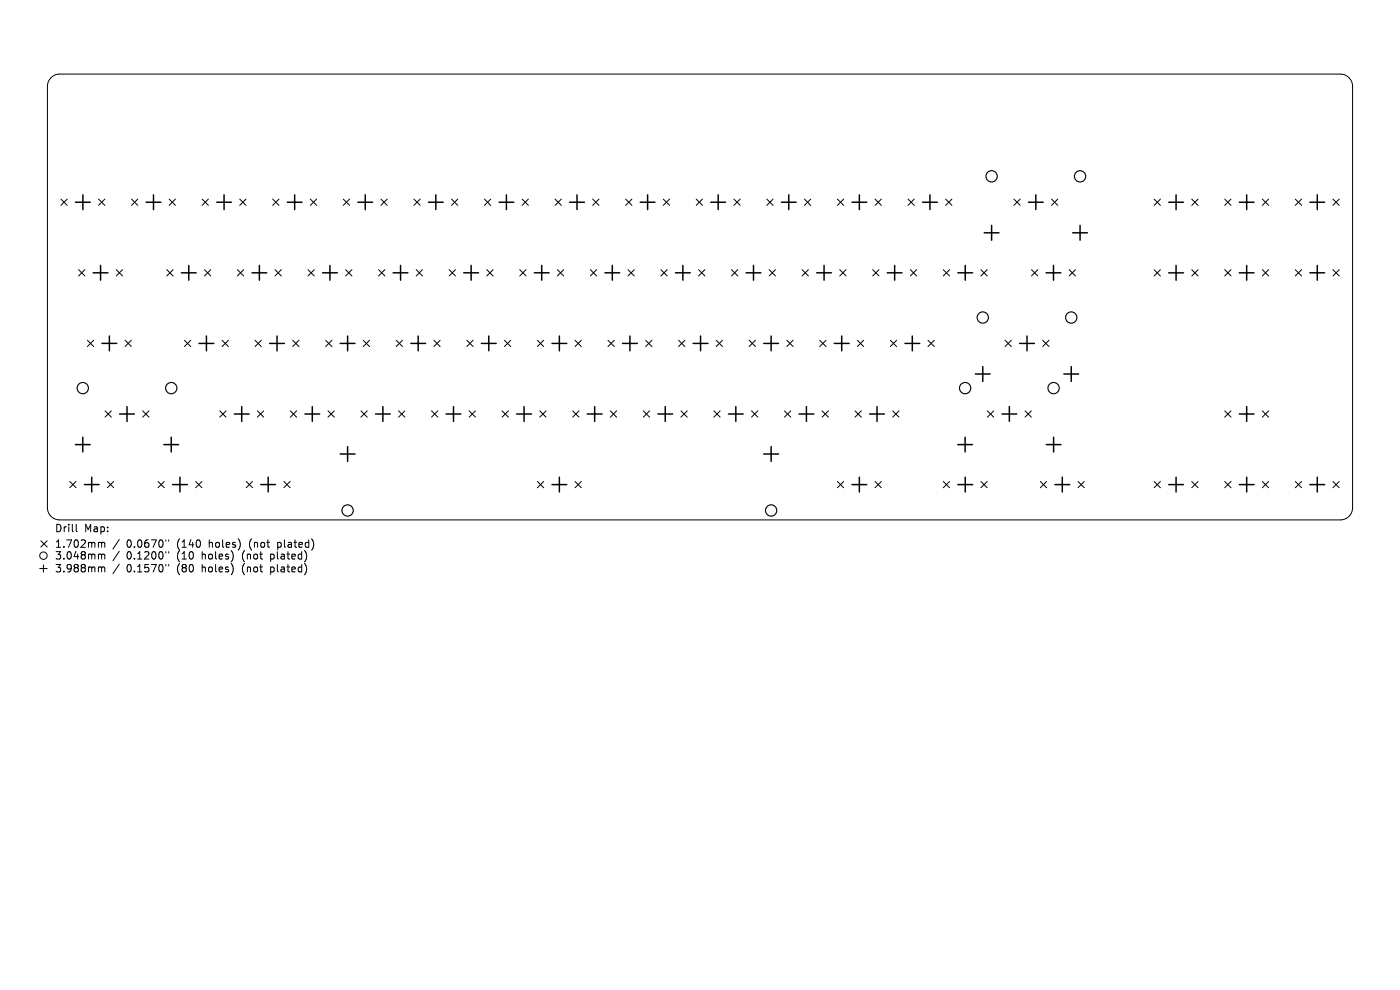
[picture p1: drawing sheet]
<svg xmlns="http://www.w3.org/2000/svg" width="297mm" height="210mm" viewBox="0 0 297 210" stroke-linecap="round" stroke-linejoin="round" font-family="sans-serif">
<defs><g id="words">
<g font-size="2.2">
<text x="11.6" y="113.1">Drill</text>
<text x="17.9" y="113.1">Map:</text>
<text x="11.6" y="116.4">1.702mm</text>
<text x="11.6" y="118.9">3.048mm</text>
<text x="26.9" y="116.4">0.0670&quot;</text>
<text x="26.9" y="118.9">0.1200&quot;</text>
<text x="37.6" y="116.4">(140</text>
<text x="37.6" y="118.9">(10</text>
<text x="43" y="118.9">holes)</text>
<text x="44.5" y="116.4">holes)</text>
<text x="51.7" y="118.9">(not</text>
<text x="53.2" y="116.4">(not</text>
<text x="57.9" y="118.9">plated)</text>
<text x="59.4" y="116.4">plated)</text>
<text x="11.6" y="121.6">3.988mm</text>
<text x="26.9" y="121.6">0.1570&quot;</text>
<text x="37.6" y="121.6">(80</text>
<text x="43" y="121.6">holes)</text>
<text x="51.7" y="121.6">(not</text>
<text x="57.9" y="121.6">plated)</text>
</g>
</g></defs>
<g fill="none" stroke="#000" stroke-width=".21">
<path d="M10.8 16.5l.8-.5 1.1-.3h271.6a2.6 2.6 0 0 1 2.6 2.6v89.4a2.6 2.6 0 0 1-2.6 2.6h-271.6a2.6 2.6 0 0 1-2.6-2.6v-89.4l.2-1.1zM12.9 42.2l1.4 1.4M14.3 42.2l-1.4 1.4M16.7 57.2l1.3 1.3M18 57.2l-1.3 1.3M20.9 42.2l1.3 1.4M22.2 42.2l-1.3 1.4M24.7 57.2l1.3 1.3M26 57.2l-1.3 1.3M27.9 42.2l1.3 1.4M29.2 42.2l-1.3 1.4M35.4 57.2l1.3 1.3"/>
<path d="M35.9 42.2l1.3 1.4M36.7 57.2l-1.3 1.3M37.2 42.2l-1.3 1.4M42.9 42.2l1.3 1.4M43.4 57.2l1.3 1.3M44.2 42.2l-1.3 1.4M44.7 57.2l-1.3 1.3M50.4 57.2l1.3 1.3M50.9 42.2l1.3 1.4M51.7 57.2l-1.3 1.3M52.2 42.2l-1.3 1.4M57.8 42.2l1.4 1.4"/>
<path d="M58.3 57.2l1.4 1.3M59.2 42.2l-1.4 1.4M59.7 57.2l-1.4 1.3M65.3 57.2l1.4 1.3M65.8 42.2l1.4 1.4M66.7 57.2l-1.4 1.3M67.2 42.2l-1.4 1.4M72.8 42.2l1.4 1.4M73.3 57.2l1.4 1.3M74.2 42.2l-1.4 1.4M74.7 57.2l-1.4 1.3M80.3 57.2l1.3 1.3"/>
<path d="M80.8 42.2l1.3 1.4M81.6 57.2l-1.3 1.3M82.1 42.2l-1.3 1.4M87.8 42.2l1.3 1.4M88.3 57.2l1.3 1.3M89.1 42.2l-1.3 1.4M89.6 57.2l-1.3 1.3M95.3 57.2l1.3 1.3M95.8 42.2l1.3 1.4M96.6 57.2l-1.3 1.3M97.1 42.2l-1.3 1.4M102.8 42.2l1.3 1.4"/>
<path d="M103.3 57.2l1.3 1.3M104.1 42.2l-1.3 1.4M104.6 57.2l-1.3 1.3M110.3 57.2l1.3 1.3M110.8 42.2l1.3 1.4M111.6 57.2l-1.3 1.3M112.1 42.2l-1.3 1.4M117.7 42.2l1.4 1.4M118.2 57.2l1.4 1.3M119.1 42.2l-1.4 1.4M119.6 57.2l-1.4 1.3M125.2 57.2l1.4 1.3"/>
<path d="M125.7 42.2l1.4 1.4M126.6 57.2l-1.4 1.3M127.1 42.2l-1.4 1.4M132.7 42.2l1.4 1.4M133.2 57.2l1.4 1.3M134.1 42.2l-1.4 1.4M134.6 57.2l-1.4 1.3M140.2 57.2l1.3 1.3M140.7 42.2l1.3 1.4M141.5 57.2l-1.3 1.3M142 42.2l-1.3 1.4M147.7 42.2l1.3 1.4"/>
<path d="M148.2 57.2l1.3 1.3M149 42.2l-1.3 1.4M149.5 57.2l-1.3 1.3M155.2 57.2l1.3 1.3M155.7 42.2l1.3 1.4M156.5 57.2l-1.3 1.3M157 42.2l-1.3 1.4M162.7 42.2l1.3 1.4M163.2 57.2l1.3 1.3M164 42.2l-1.3 1.4M164.5 57.2l-1.3 1.3M170.2 57.2l1.3 1.3"/>
<path d="M170.7 42.2l1.3 1.4M171.5 57.2l-1.3 1.3M172 42.2l-1.3 1.4M177.6 42.2l1.4 1.4M178.1 57.2l1.4 1.3M179 42.2l-1.4 1.4M179.5 57.2l-1.4 1.3M185.1 57.2l1.4 1.3M185.6 42.2l1.4 1.4M186.5 57.2l-1.4 1.3M187 42.2l-1.4 1.4M192.6 42.2l1.4 1.4"/>
<path d="M193.1 57.2l1.4 1.3M194 42.2l-1.4 1.4M194.5 57.2l-1.4 1.3M200.1 57.2l1.3 1.3M200.6 42.2l1.3 1.4M201.4 57.2l-1.3 1.3M201.9 42.2l-1.3 1.4M208.1 57.2l1.3 1.3M209.4 57.2l-1.3 1.3M215.1 42.2l1.3 1.4M216.4 42.2l-1.3 1.4M218.8 57.2l1.4 1.3"/>
<path d="M220.2 57.2l-1.4 1.3M223.1 42.2l1.3 1.4M224.4 42.2l-1.3 1.4M226.8 57.2l1.4 1.3M228.2 57.2l-1.4 1.3M244.8 42.2l1.4 1.4M244.8 57.2l1.4 1.3M246.2 42.2l-1.4 1.4M246.2 57.2l-1.4 1.3M252.8 42.2l1.4 1.4M252.8 57.2l1.4 1.3M254.2 42.2l-1.4 1.4"/>
<path d="M254.2 57.2l-1.4 1.3M259.8 42.2l1.4 1.4M259.8 57.2l1.4 1.3M261.2 42.2l-1.4 1.4M261.2 57.2l-1.4 1.3M267.8 57.2l1.3 1.3M267.8 42.2l1.3 1.4M269.1 42.2l-1.3 1.4M269.1 57.2l-1.3 1.3M274.8 57.2l1.3 1.3M274.8 42.2l1.3 1.4M276.1 42.2l-1.3 1.4"/>
<path d="M276.1 57.2l-1.3 1.3M282.8 42.2l1.3 1.4M282.8 57.2l1.3 1.3M284.1 42.2l-1.3 1.4M284.1 57.2l-1.3 1.3M18.5 72.2l1.4 1.3M19.9 72.2l-1.4 1.3M26.5 72.2l1.4 1.3M27.9 72.2l-1.4 1.3M39.1 72.2l1.4 1.3M40.5 72.2l-1.4 1.3M47.1 72.2l1.4 1.3"/>
<path d="M48.5 72.2l-1.4 1.3M54.1 72.2l1.3 1.3M55.4 72.2l-1.3 1.3M62.1 72.2l1.3 1.3M63.4 72.2l-1.3 1.3M69.1 72.2l1.3 1.3M70.4 72.2l-1.3 1.3M77.1 72.2l1.3 1.3M78.4 72.2l-1.3 1.3M84.1 72.2l1.3 1.3M85.4 72.2l-1.3 1.3M92 72.2l1.4 1.3"/>
<path d="M93.4 72.2l-1.4 1.3M99 72.2l1.4 1.3M100.4 72.2l-1.4 1.3M107 72.2l1.4 1.3M108.4 72.2l-1.4 1.3M114 72.2l1.3 1.3M115.3 72.2l-1.3 1.3M122 72.2l1.3 1.3M123.3 72.2l-1.3 1.3M129 72.2l1.3 1.3M130.3 72.2l-1.3 1.3M137 72.2l1.3 1.3"/>
<path d="M138.3 72.2l-1.3 1.3M144 72.2l1.3 1.3M145.3 72.2l-1.3 1.3M151.9 72.2l1.4 1.3M153.3 72.2l-1.4 1.3M158.9 72.2l1.4 1.3M160.3 72.2l-1.4 1.3M166.9 72.2l1.4 1.3M168.3 72.2l-1.4 1.3M173.9 72.2l1.3 1.3M175.2 72.2l-1.3 1.3M181.9 72.2l1.3 1.3"/>
<path d="M183.2 72.2l-1.3 1.3M188.9 72.2l1.3 1.3M190.2 72.2l-1.3 1.3M196.9 72.2l1.3 1.3M198.2 72.2l-1.3 1.3M213.2 72.2l1.3 1.3M214.5 72.2l-1.3 1.3M221.2 72.2l1.3 1.3M222.5 72.2l-1.3 1.3M22.3 87.2l1.3 1.3M23.6 87.2l-1.3 1.3M30.3 87.2l1.3 1.3"/>
<path d="M31.6 87.2l-1.3 1.3M46.6 87.2l1.4 1.3M48 87.2l-1.4 1.3M54.6 87.2l1.3 1.3M55.9 87.2l-1.3 1.3M61.6 87.2l1.3 1.3M62.9 87.2l-1.3 1.3M69.6 87.2l1.3 1.3M70.9 87.2l-1.3 1.3M76.6 87.2l1.3 1.3M77.9 87.2l-1.3 1.3M84.6 87.2l1.3 1.3"/>
<path d="M85.9 87.2l-1.3 1.3M91.5 87.2l1.4 1.3M92.9 87.2l-1.4 1.3M99.5 87.2l1.4 1.3M100.9 87.2l-1.4 1.3M106.5 87.2l1.4 1.3M107.9 87.2l-1.4 1.3M114.5 87.2l1.3 1.3M115.8 87.2l-1.3 1.3M121.5 87.2l1.3 1.3M122.8 87.2l-1.3 1.3M129.5 87.2l1.3 1.3"/>
<path d="M130.8 87.2l-1.3 1.3M136.5 87.2l1.3 1.3M137.8 87.2l-1.3 1.3M144.5 87.2l1.3 1.3M145.8 87.2l-1.3 1.3M151.4 87.2l1.4 1.3M152.8 87.2l-1.4 1.3M159.4 87.2l1.4 1.3M160.8 87.2l-1.4 1.3M166.4 87.2l1.4 1.3M167.8 87.2l-1.4 1.3M174.4 87.2l1.3 1.3"/>
<path d="M175.7 87.2l-1.3 1.3M181.4 87.2l1.3 1.3M182.7 87.2l-1.3 1.3M189.4 87.2l1.3 1.3M190.7 87.2l-1.3 1.3M209.5 87.2l1.3 1.3M210.8 87.2l-1.3 1.3M217.5 87.2l1.3 1.3M218.8 87.2l-1.3 1.3M259.8 87.2l1.4 1.3M261.2 87.2l-1.4 1.3M267.8 87.2l1.3 1.3"/>
<path d="M269.1 87.2l-1.3 1.3M8.7 114.7l1.3 1.3M9.2 119.8v1.6M10 114.7l-1.3 1.3M14.8 102.1l1.3 1.4M16.1 102.1l-1.3 1.4M16.2 111.2v1.4l.2 .2M21.1 115l.5 .3M21.1 117.5l.5 .3M21.6 115.3l.2-.3 .4 .1v1M21.6 115.3v.8M21.6 117.8v.8"/>
<path d="M21.6 117.8l.2-.3 .4 .1v1M22.8 102.1l1.3 1.4M24.1 102.1l-1.3 1.4M25.3 114.4l-1.3 2.1M25.3 116.9l-1.3 2.1M25.3 119.7l-1.3 2M33.5 102.1l1.4 1.4M34.9 102.1l-1.4 1.4M35.2 114.5v.3M35.2 117v.3M35.2 119.7v.3M35.8 114.5v.3"/>
<path d="M35.8 117v.3M35.8 119.7v.3M41.5 102.1l1.3 1.4M42.8 102.1l-1.3 1.4M52.2 102.1l1.4 1.4M53.6 102.1l-1.4 1.4M60.2 102.1l1.4 1.4M61.6 102.1l-1.4 1.4M114 102.1l1.3 1.4M115.3 102.1l-1.3 1.4M122 102.1l1.3 1.4M123.3 102.1l-1.3 1.4"/>
<path d="M177.6 102.1l1.4 1.4M179 102.1l-1.4 1.4M185.6 102.1l1.4 1.4M187 102.1l-1.4 1.4M200.1 102.1l1.3 1.4M201.4 102.1l-1.3 1.4M208.1 102.1l1.3 1.4M209.4 102.1l-1.3 1.4M220.7 102.1l1.3 1.4M222 102.1l-1.3 1.4M228.7 102.1l1.3 1.4M230 102.1l-1.3 1.4"/>
<path d="M244.8 102.1l1.4 1.4M246.2 102.1l-1.4 1.4M252.8 102.1l1.4 1.4M254.2 102.1l-1.4 1.4M259.8 102.1l1.4 1.4M261.2 102.1l-1.4 1.4M267.8 102.1l1.3 1.4M269.1 102.1l-1.3 1.4M274.8 102.1l1.3 1.4M276.1 102.1l-1.3 1.4M282.8 102.1l1.3 1.4M284.1 102.1l-1.3 1.4"/>
<path d="M8.4 120.6h1.6M21.1 120.3l.5 .2M21.6 120.5v.8M21.6 120.5l.2-.2h.4v1"/>
<circle cx="9.2" cy="117.9" r=".79"/>
</g>
<g fill="none" stroke="#000" stroke-width=".24">
<circle cx="210.4" cy="37.4" r="1.2"/>
<circle cx="229.1" cy="37.4" r="1.2"/>
<circle cx="208.5" cy="67.4" r="1.2"/>
<circle cx="227.3" cy="67.4" r="1.2"/>
<circle cx="17.6" cy="82.3" r="1.2"/>
<circle cx="36.3" cy="82.3" r="1.2"/>
<circle cx="204.7" cy="82.3" r="1.2"/>
<circle cx="223.5" cy="82.3" r="1.2"/>
<circle cx="73.7" cy="108.3" r="1.2"/>
<circle cx="163.6" cy="108.3" r="1.2"/>
</g>
<g fill="none" stroke="#000" stroke-width=".31">
<path d="M16 42.9h3.2M17.6 41.3v3.2M19.8 57.9h3.1M21.3 56.3v3.1M31 42.9h3.1M32.6 41.3v3.2M38.5 57.9h3.1M40 56.3v3.1M46 42.9h3.1M47.5 41.3v3.2M53.5 57.9h3.1M55 56.3v3.1"/>
<path d="M60.9 42.9h3.2M62.5 41.3v3.2M68.4 57.9h3.2M70 56.3v3.1M75.9 42.9h3.2M77.5 41.3v3.2M83.4 57.9h3.1M85 56.3v3.1M90.9 42.9h3.1M92.5 41.3v3.2M98.4 57.9h3.1M99.9 56.3v3.1"/>
<path d="M105.9 42.9h3.1M107.4 41.3v3.2M113.4 57.9h3.1M114.9 56.3v3.1M120.8 42.9h3.2M122.4 41.3v3.2M128.3 57.9h3.2M129.9 56.3v3.1M135.8 42.9h3.2M137.4 41.3v3.2M143.3 57.9h3.1M144.9 56.3v3.1"/>
<path d="M150.8 42.9h3.1M152.4 41.3v3.2M158.3 57.9h3.1M159.8 56.3v3.1M165.8 42.9h3.1M167.3 41.3v3.2M173.3 57.9h3.1M174.8 56.3v3.1M180.7 42.9h3.2M182.3 41.3v3.2M188.2 57.9h3.2M189.8 56.3v3.1"/>
<path d="M195.7 42.9h3.2M197.3 41.3v3.2M203.2 57.9h3.1M204.8 56.3v3.1M208.8 49.4h3.1M210.4 47.8v3.2M218.2 42.9h3.1M219.7 41.3v3.2M221.9 57.9h3.2M223.5 56.3v3.1M227.6 49.4h3.1M229.1 47.8v3.2"/>
<path d="M247.9 42.9h3.2M247.9 57.9h3.2M249.5 41.3v3.2M249.5 56.3v3.1M262.9 42.9h3.1M262.9 57.9h3.1M264.5 41.3v3.2M264.5 56.3v3.1M277.9 42.9h3.1M277.9 57.9h3.1M279.4 41.3v3.2M279.4 56.3v3.1"/>
<path d="M21.6 72.8h3.2M23.2 71.3v3.1M42.2 72.8h3.2M43.8 71.3v3.1M57.2 72.8h3.1M58.8 71.3v3.1M72.2 72.8h3.1M73.7 71.3v3.1M87.1 72.8h3.2M88.7 71.3v3.1M102.1 72.8h3.2M103.7 71.3v3.1"/>
<path d="M117.1 72.8h3.1M118.7 71.3v3.1M132.1 72.8h3.1M133.6 71.3v3.1M147 72.8h3.2M148.6 71.3v3.1M162 72.8h3.2M163.6 71.3v3.1M177 72.8h3.1M178.6 71.3v3.1M192 72.8h3.1M193.5 71.3v3.1"/>
<path d="M206.9 79.3h3.2M208.5 77.8v3.1M216.3 72.8h3.1M217.9 71.3v3.1M225.7 79.3h3.1M227.3 77.8v3.1M16 94.3h3.1M17.6 92.7v3.2M25.4 87.8h3.1M26.9 86.3v3.1M34.8 94.3h3.1M36.3 92.7v3.2"/>
<path d="M49.7 87.8h3.1M51.3 86.3v3.1M64.7 87.8h3.1M66.3 86.3v3.1M72.2 96.3h3.1M73.7 94.7v3.2M79.7 87.8h3.1M81.2 86.3v3.1M94.6 87.8h3.2M96.2 86.3v3.1M109.6 87.8h3.1M111.2 86.3v3.1"/>
<path d="M124.6 87.8h3.1M126.2 86.3v3.1M139.6 87.8h3.1M141.1 86.3v3.1M154.5 87.8h3.2M156.1 86.3v3.1M162 96.3h3.2M163.6 94.7v3.2M169.5 87.8h3.1M171.1 86.3v3.1M184.5 87.8h3.1M186.1 86.3v3.1"/>
<path d="M203.2 94.3h3.1M204.7 92.7v3.2M212.6 87.8h3.1M214.1 86.3v3.1M221.9 94.3h3.2M223.5 92.7v3.2M262.9 87.8h3.1M264.5 86.3v3.1M17.9 102.8h3.1M19.5 101.2v3.2M36.6 102.8h3.1M38.2 101.2v3.2"/>
<path d="M55.3 102.8h3.2M56.9 101.2v3.2M117.1 102.8h3.1M118.7 101.2v3.2M180.7 102.8h3.2M182.3 101.2v3.2M203.2 102.8h3.1M204.8 101.2v3.2M223.8 102.8h3.1M225.4 101.2v3.2M247.9 102.8h3.2M249.5 101.2v3.2"/>
<path d="M262.9 102.8h3.1M264.5 101.2v3.2M277.9 102.8h3.1M279.4 101.2v3.2"/>
</g>
<use href="#words"/>
</svg>
